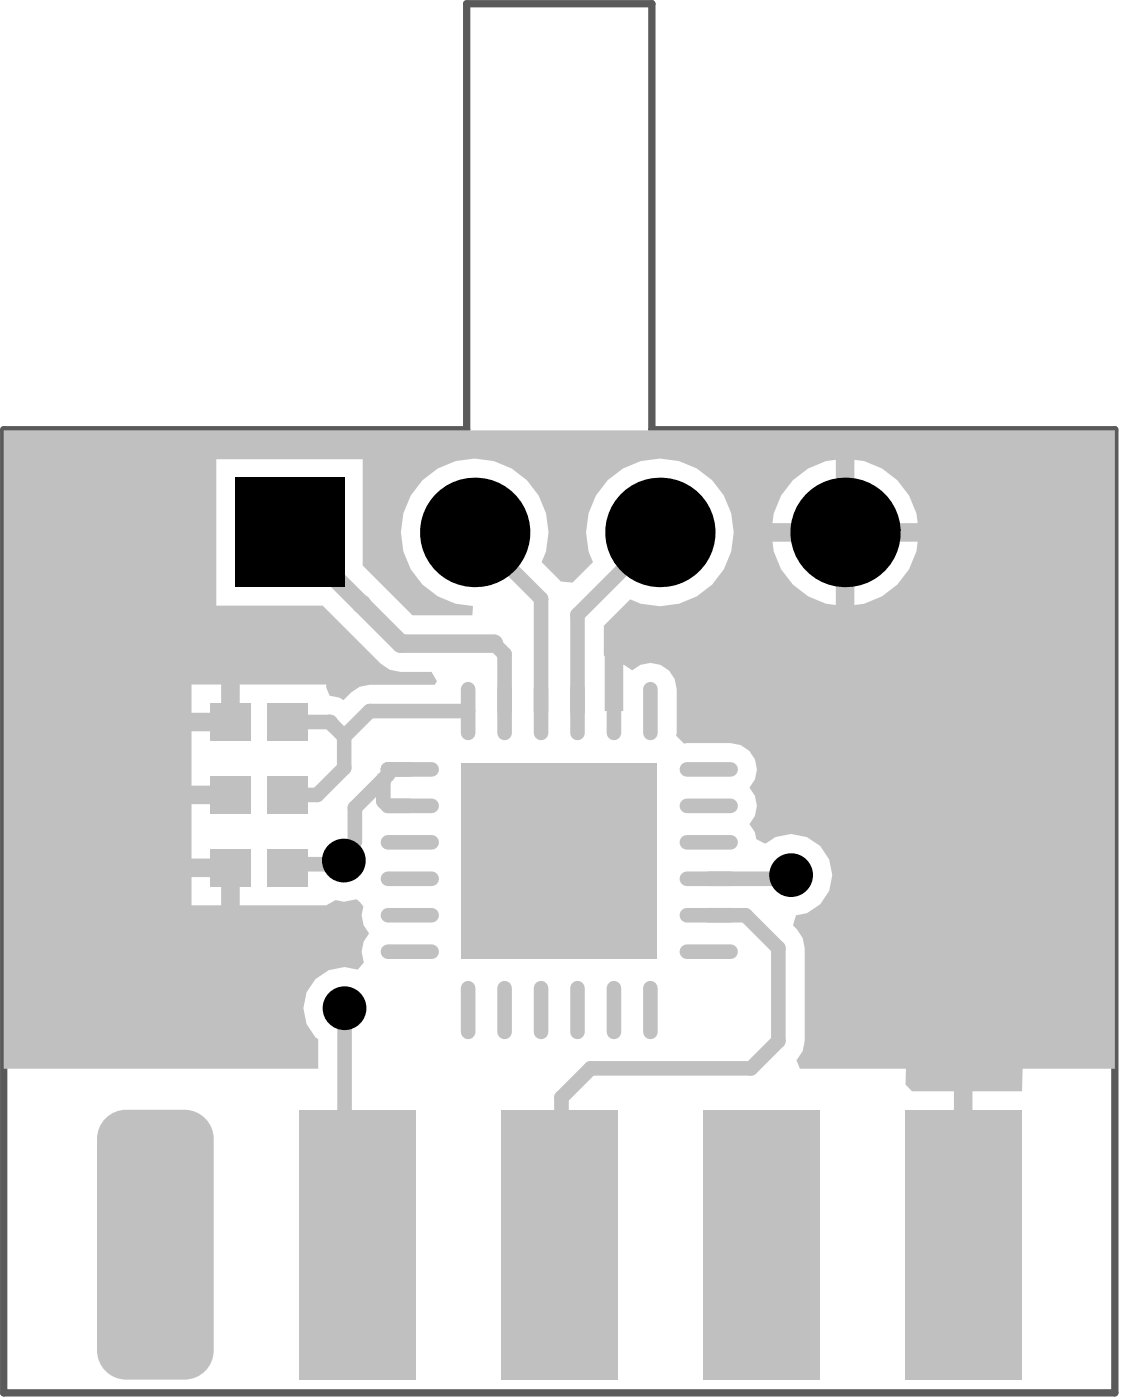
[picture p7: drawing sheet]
<svg xmlns="http://www.w3.org/2000/svg" width="51mm" height="64mm" viewBox="0 0 51 64" stroke-linecap="round" stroke-linejoin="round" font-family="sans-serif">
<path d="M.2 19.6h21.1v-19.4h8.4v19.4h21.1v43.9h-50.6z" fill="none" stroke="#5a5a5a" stroke-width=".33"/>
<path d="M.2 19.6h50.6v29.1h-4.2v1.1h-2.3v7h-.8v-7h-1.9l-.3-.3v-.8h-4.8l-.2-.3 .3-.5 .1-.4v-4.3l-.1-.4-.4-.6 .1-.5a1.87 1.87 0 0 0 1.5-2.6 1.87 1.87 0 0 0-3-.6l-.3-.2-.1-.3-.2-.4a1.19 1.19 0 0 0 0-1.7 1.2 1.2 0 0 0 .2-1.3 1.2 1.2 0 0 0-1.1-.7h-2.1l-.4-.3 .1-2.2a1.2 1.2 0 0 0-.8-1.1 1.2 1.2 0 0 0-1.3 .3l-.4-.3v2.1h-.8l-.1-3.9 1.2-1.2a3.4 3.4 0 0 0 4.7-2.6 3.4 3.4 0 0 0-3.8-3.7 3.4 3.4 0 0 0-2.6 4.6l-.9 1-.5-.1-.9-.9a3.4 3.4 0 0 0-2.1-4.5 3.4 3.4 0 0 0-4.3 2.7 3.4 3.4 0 0 0 3.3 3.8l-.1 .5h-2.7l-2.3-2.3v-4.9h-6.6v6.7h4.8l2.7 2.7 .4 .2 .5 .1h1.4l.2 .5-.1 .1h-2.9l-.5 .1-.7 .6-.7-.2-.1-.5h-4v1.7h-.4v.5h-1.8v2.4h1.8v.9h-1.8v2.5h1.8v.4h.4v1.7h4l.4-.2h.4l.6-.1 .3 .3a1.24 1.24 0 0 0 .2 1.3 1.28 1.28 0 0 0-.2 1.3l-.3 .3a1.85 1.85 0 0 0-2.2 .9 1.85 1.85 0 0 0 .4 2.3v1.3h-14.3zM38.9 21v2.9h2.9a3.2 3.2 0 0 0-2.9-2.9zM36.1 21.9l-.5 .7-.3 .8-.1 .5h2.9v-2.9h-.4l-.9 .4zM38.9 24.7v2.9a3.2 3.2 0 0 0 2.9-2.9zM35.2 24.7a3.2 3.2 0 0 0 2.9 2.9v-2.9zM8.7 31.2v1.3h1.4v-1.3zM8.7 40v1.3h1.4v-1.3z" fill="#c0c0c0"/>
<path d="M13.3 39.4l-.2 .2M16.2 36.8v1.6l-.5 .5v.3l-.2 .2M16.9 32.4l-1.2 1.2-.7-.7" fill="none" stroke="#c0c0c0" stroke-width=".67"/>
<circle cx="15" cy="32.9" r=".33" fill="#c0c0c0"/>
<path d="M15.7 33.6v1.4M17.7 35.3l-.2 .2M17.7 35.1h1" fill="none" stroke="#c0c0c0" stroke-width=".67"/>
<circle cx="17.5" cy="35.5" r=".33" fill="#c0c0c0"/>
<path d="M17.7 35.1v.2" fill="none" stroke="#c0c0c0" stroke-width=".67"/>
<circle cx="16.5" cy="27.5" r=".42" fill="#c0c0c0"/>
<path d="M13.1 32.9h1.9M13.3 39.4h2.2M15.7 35l-1.2 1.3h-1.4M16.9 32.4h4.4M18.7 36.8h-1l-.2-.3v-1l-1.3 1.3M21.6 24.3l3.1 3v5.1M22.5 29.4l.5 .4v2.6M30.1 24.3l-3.8 3.7v4.4M36.1 39.9l-.2 .2h-3.6M15.7 46v10.2l.6 .6M32.3 41.7h1.7l1.5 1.5v4.3l-1.3 1.2h-7.3l-1.3 1.4v6.6l-.1 .1" fill="none" stroke="#c0c0c0" stroke-width=".67"/>
<path d="M13.2 24.3l5.1 5.1h4.2" fill="none" stroke="#c0c0c0" stroke-width=".85"/>
<g fill="#000">
<circle cx="15.7" cy="39.2" r="1"/>
<circle cx="21.6" cy="24.3" r="2.5"/>
<circle cx="23.7" cy="37.4" r="1"/>
<circle cx="27.3" cy="37.4" r="1"/>
<circle cx="30.1" cy="24.3" r="2.5"/>
<circle cx="36.1" cy="39.9" r="1"/>
<circle cx="38.5" cy="24.3" r="2.5"/>
<circle cx="15.7" cy="46" r="1"/>
<circle cx="23.7" cy="41.1" r="1"/>
<circle cx="27.3" cy="41.1" r="1"/>
</g>
<path d="M10.7 21.8h5v5h-5z" fill-rule="evenodd" fill="#000"/>
<g fill="#c0c0c0">
<path d="M9.6 38.7h1.8v1.7h-1.8z" fill-rule="evenodd"/>
<path d="M9.6 32.1h1.8v1.7h-1.8z" fill-rule="evenodd"/>
</g>
<g fill="none" stroke="#c0c0c0" stroke-width=".67">
<path d="M17.7 38.4h2M17.7 35.1h2M21.3 31.4v2M23 31.4v2M24.7 31.4v2M26.3 31.4v2M28 31.4v2M29.7 31.4v2M17.7 41.7h2M17.7 40.1h2M21.3 45.1v2M23 45.1v2"/>
<path d="M24.7 45.1v2M26.3 45.1v2M28 45.1v2M29.7 45.1v2"/>
</g>
<path d="M9.6 35.4h1.8v1.7h-1.8z" fill-rule="evenodd" fill="#c0c0c0"/>
<path d="M17.7 36.8h2M17.7 43.4h2" fill="none" stroke="#c0c0c0" stroke-width=".67"/>
<path d="M41.3 50.6h5.3v12.3h-5.3z" fill-rule="evenodd" fill="#c0c0c0"/>
<path d="M31.3 38.4h2M31.3 40.1h2M31.3 41.7h2" fill="none" stroke="#c0c0c0" stroke-width=".67"/>
<path d="M12.2 38.7h1.8v1.7h-1.8z" fill-rule="evenodd" fill="#c0c0c0"/>
<path d="M31.3 35.1h2" fill="none" stroke="#c0c0c0" stroke-width=".67"/>
<g fill="#c0c0c0">
<path d="M12.2 32.1h1.8v1.7h-1.8z" fill-rule="evenodd"/>
<path d="M21 34.8h9v8.9h-9z" fill-rule="evenodd"/>
</g>
<path d="M31.3 36.8h2M31.3 43.4h2" fill="none" stroke="#c0c0c0" stroke-width=".67"/>
<g fill="#c0c0c0">
<path d="M12.2 35.4h1.8v1.7h-1.8z" fill-rule="evenodd"/>
<path d="M5.8 50.6h2.6l1.3 1.3v9.7l-1.3 1.3h-2.6l-1.4-1.3v-9.7z" fill-rule="evenodd"/>
<path d="M13.6 50.6h5.3v12.3h-5.3z" fill-rule="evenodd"/>
<path d="M22.8 50.6h5.4v12.3h-5.4z" fill-rule="evenodd"/>
<path d="M32 50.6h5.4v12.3h-5.4z" fill-rule="evenodd"/>
</g>
<g fill="#c0c0c0">
<path d="M5.8 61.6v1.3zM4.4 61.6h1.4v1.3a1.33 1.33 0 0 1-1.4-1.3z"/>
<path d="M8.4 61.6h1.3zM8.4 61.6h1.3a1.33 1.33 0 0 1-1.3 1.3z"/>
<path d="M8.4 50.6v1.3zM8.4 50.6a1.33 1.33 0 0 1 1.3 1.3h-1.3z"/>
<path d="M4.4 51.9h1.4zM5 50.9l.3-.2 .5-.1v1.3h-1.4l.1-.4 .2-.3z"/>
</g>
</svg>
